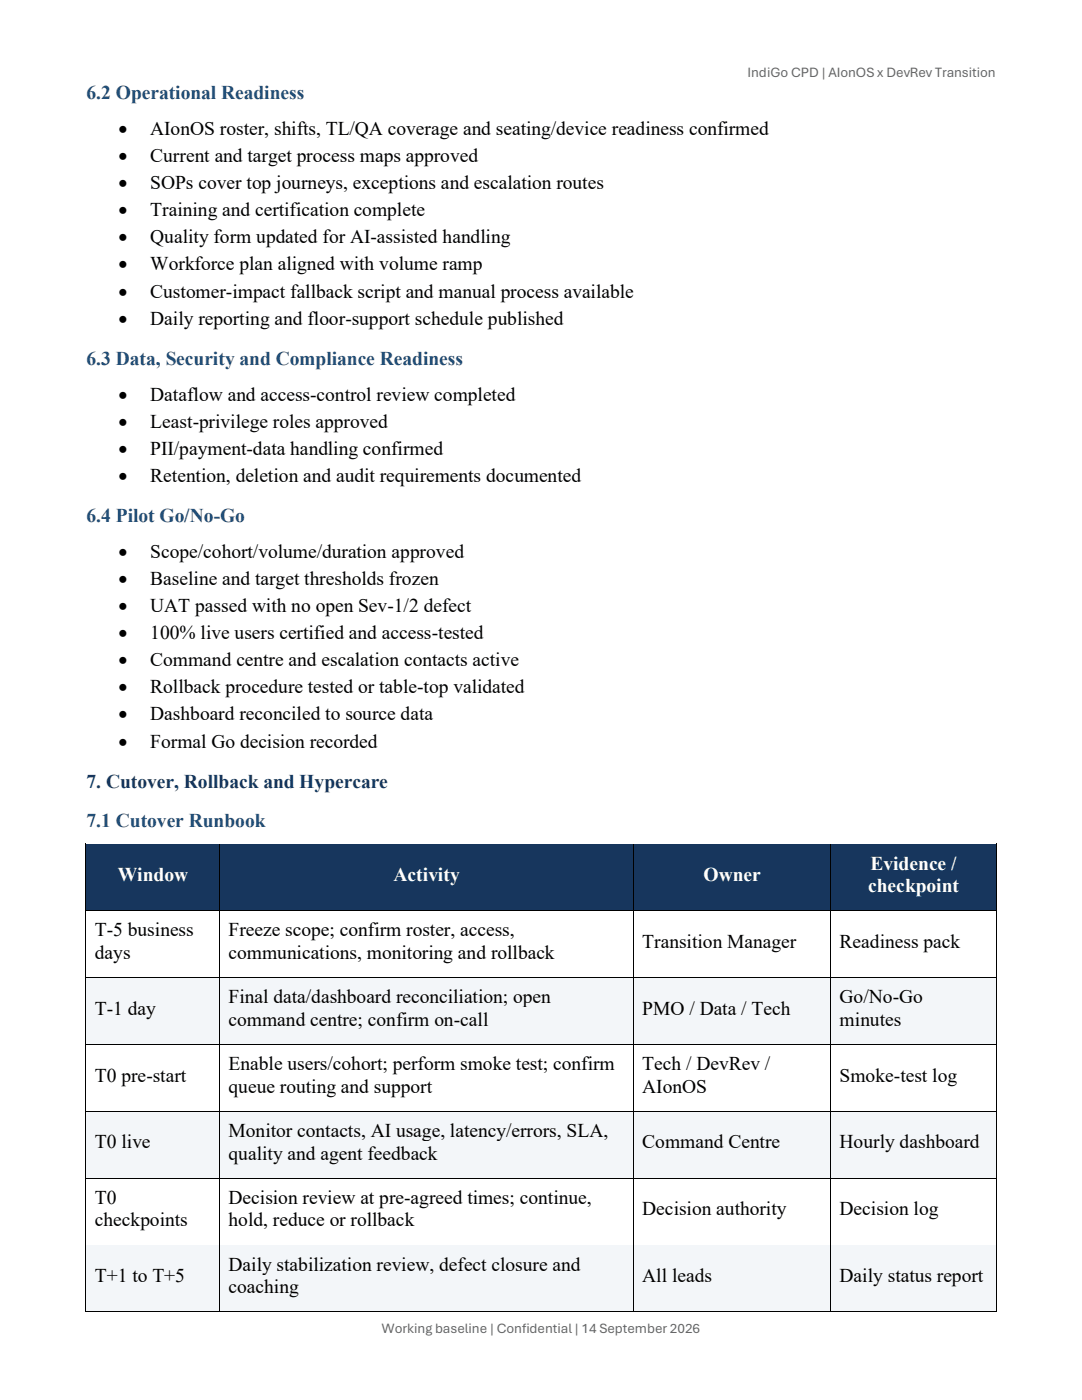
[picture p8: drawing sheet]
<svg xmlns="http://www.w3.org/2000/svg" width="216mm" height="279mm" viewBox="0 0 216 279" stroke-linecap="round" stroke-linejoin="round" font-family="sans-serif">
<defs><g id="words">
<g font-size="3.9" fill="#1f4e78">
<text x="17.3" y="19.8">6.2 Operational Readiness</text>
<text x="17.3" y="72.8">6.3 Data, Security and Compliance Readiness</text>
<text x="17.3" y="104.2">6.4 Pilot Go/No-Go</text>
<text x="17.3" y="165.1">7.1 Cutover Runbook</text>
</g>
<g font-size="3.9">
<text x="23.6" y="26.9">•</text>
<text x="30" y="26.9">AIonOS roster, shifts, TL/QA coverage and seating/device readiness confirmed</text>
<text x="23.6" y="32.3">•</text>
<text x="30" y="32.3">Current and target process maps approved</text>
<text x="23.6" y="37.8">•</text>
<text x="30" y="37.8">SOPs cover top journeys, exceptions and escalation routes</text>
<text x="23.6" y="43.2">•</text>
<text x="30" y="43.2">Training and certification complete</text>
<text x="23.6" y="48.6">•</text>
<text x="23.6" y="54">•</text>
<text x="30" y="48.6">Quality form updated for AI-assisted handling</text>
<text x="30" y="54">Workforce plan aligned with volume ramp</text>
<text x="23.6" y="59.4">•</text>
<text x="30" y="59.4">Customer-impact fallback script and manual process available</text>
<text x="23.6" y="64.8">•</text>
<text x="30" y="64.8">Daily reporting and floor-support schedule published</text>
<text x="23.6" y="79.9">•</text>
<text x="30" y="79.9">Dataflow and access-control review completed</text>
<text x="23.6" y="85.4">•</text>
<text x="30" y="85.4">Least-privilege roles approved</text>
<text x="23.6" y="90.8">•</text>
<text x="30" y="90.8">PII/payment-data handling confirmed</text>
<text x="23.6" y="96.2">•</text>
<text x="30" y="96.2">Retention, deletion and audit requirements documented</text>
<text x="23.6" y="111.3">•</text>
<text x="30" y="111.3">Scope/cohort/volume/duration approved</text>
<text x="23.6" y="116.7">•</text>
<text x="30" y="116.7">Baseline and target thresholds frozen</text>
<text x="23.6" y="122.1">•</text>
<text x="30" y="122.1">UAT passed with no open Sev-1/2 defect</text>
<text x="23.6" y="127.5">•</text>
<text x="30" y="127.5">100% live users certified and access-tested</text>
<text x="23.6" y="133">•</text>
<text x="30" y="133">Command centre and escalation contacts active</text>
<text x="23.6" y="138.4">•</text>
<text x="23.6" y="143.8">•</text>
<text x="30" y="138.4">Rollback procedure tested or table-top validated</text>
<text x="30" y="143.8">Dashboard reconciled to source data</text>
<text x="23.6" y="149.2">•</text>
<text x="30" y="149.2">Formal Go decision recorded</text>
<text x="18.9" y="186.9">T-5 business</text>
<text x="18.9" y="191.4">days</text>
<text x="45.6" y="186.9">Freeze scope; confirm roster, access,</text>
<text x="45.6" y="191.4">communications, monitoring and rollback</text>
<text x="128.2" y="189.2">Transition Manager</text>
<text x="167.5" y="189.2">Readiness pack</text>
<text x="18.9" y="202.5">T-1 day</text>
<text x="45.6" y="200.2">Final data/dashboard reconciliation; open</text>
<text x="128.2" y="202.5">PMO / Data / Tech</text>
<text x="167.5" y="200.2">Go/No-Go</text>
<text x="45.6" y="204.8">command centre; confirm on-call</text>
<text x="167.5" y="204.8">minutes</text>
<text x="18.9" y="215.9">T0 pre-start</text>
<text x="45.6" y="213.6">Enable users/cohort; perform smoke test; confirm</text>
<text x="128.2" y="213.6">Tech / DevRev /</text>
<text x="167.5" y="215.9">Smoke-test log</text>
<text x="45.6" y="218.1">queue routing and support</text>
<text x="128.2" y="218.1">AIonOS</text>
<text x="45.6" y="226.9">Monitor contacts, AI usage, latency/errors, SLA,</text>
<text x="18.9" y="229.2">T0 live</text>
<text x="45.6" y="231.4">quality and agent feedback</text>
<text x="128.2" y="229.2">Command Centre</text>
<text x="167.5" y="229.2">Hourly dashboard</text>
<text x="18.9" y="240.2">T0</text>
<text x="18.9" y="244.8">checkpoints</text>
<text x="45.6" y="240.2">Decision review at pre-agreed times; continue,</text>
<text x="45.6" y="244.8">hold, reduce or rollback</text>
<text x="128.2" y="242.5">Decision authority</text>
<text x="167.5" y="242.5">Decision log</text>
<text x="18.9" y="255.9">T+1 to T+5</text>
<text x="45.6" y="253.6">Daily stabilization review, defect closure and</text>
<text x="128.2" y="255.9">All leads</text>
<text x="167.5" y="255.9">Daily status report</text>
<text x="45.6" y="258.1">coaching</text>
</g>
<text font-size="3.9" fill="#17365d" x="17.3" y="157.2">7. Cutover, Rollback and Hypercare</text>
<g font-size="3.9" fill="#fff">
<text x="173.7" y="173.5">Evidence /</text>
<text x="23.5" y="175.8">Window</text>
<text x="78.5" y="175.8">Activity</text>
<text x="140.4" y="175.8">Owner</text>
<text x="173.2" y="178.1">checkpoint</text>
</g>
<g font-size="2.8" fill="#666">
<text x="149.2" y="15.3">IndiGo CPD | AIonOS x DevRev Transition</text>
<text x="76.2" y="265.9">Working baseline | Confidential | 14 September 2026</text>
</g>
</g></defs>
<g fill="#17365d">
<path d="M17.2 168.6h26.5v13.1h-26.5z" fill-rule="evenodd"/>
<path d="M18.9 172.2h23.1v5.9h-23.1z" fill-rule="evenodd"/>
<path d="M43.9 168.6h82.4v13.1h-82.4z" fill-rule="evenodd"/>
<path d="M45.6 172.2h79v5.9h-79z" fill-rule="evenodd"/>
<path d="M126.5 168.6h39.2v13.1h-39.2z" fill-rule="evenodd"/>
<path d="M128.2 172.2h35.8v5.9h-35.8z" fill-rule="evenodd"/>
<path d="M165.8 168.6h32.9v13.1h-32.9z" fill-rule="evenodd"/>
<path d="M167.5 170h29.5v4.4h-29.5z" fill-rule="evenodd"/>
<path d="M167.5 174.4h29.5v5.9h-29.5z" fill-rule="evenodd"/>
</g>
<g fill="#000">
<path d="M17.1 168.4h.1v1.6h-.1z" fill-rule="evenodd"/>
<path d="M17.1 168.4h.1v.2h-.1z" fill-rule="evenodd"/>
</g>
<path d="M17.2 168.5h26.5" fill="none" stroke="#000" stroke-width=".2"/>
<path d="M17.2 168.6h26.5v1.4h-26.5z" fill-rule="evenodd" fill="#17365d"/>
<g fill="#000">
<path d="M43.7 168.6h.2v1.4h-.2z" fill-rule="evenodd"/>
<path d="M43.7 168.4h.2v.2h-.2z" fill-rule="evenodd"/>
</g>
<path d="M43.9 168.5h82.4" fill="none" stroke="#000" stroke-width=".2"/>
<path d="M43.9 168.6h82.4v1.4h-82.4z" fill-rule="evenodd" fill="#17365d"/>
<g fill="#000">
<path d="M126.3 168.6h.2v1.4h-.2z" fill-rule="evenodd"/>
<path d="M126.3 168.4h.2v.2h-.2z" fill-rule="evenodd"/>
</g>
<path d="M126.5 168.5h39.2" fill="none" stroke="#000" stroke-width=".2"/>
<path d="M126.5 168.6h39.2v1.4h-39.2z" fill-rule="evenodd" fill="#17365d"/>
<g fill="#000">
<path d="M165.7 168.6h.1v1.4h-.1z" fill-rule="evenodd"/>
<path d="M165.7 168.4h.1v.2h-.1z" fill-rule="evenodd"/>
</g>
<path d="M165.8 168.5h32.9" fill="none" stroke="#000" stroke-width=".2"/>
<path d="M165.8 168.6h32.9v1.4h-32.9z" fill-rule="evenodd" fill="#17365d"/>
<g fill="#000">
<path d="M198.7 168.4h.2v1.6h-.2z" fill-rule="evenodd"/>
<path d="M198.7 168.4h.2v.2h-.2z" fill-rule="evenodd"/>
</g>
<path d="M17.1 180.3h26.7v1.4h-26.7z" fill-rule="evenodd" fill="#17365d"/>
<path d="M17.1 170v11.7" fill="none" stroke="#000" stroke-width=".2"/>
<path d="M43.8 180.3h82.6v1.4h-82.6z" fill-rule="evenodd" fill="#17365d"/>
<path d="M43.8 170v11.7" fill="none" stroke="#000" stroke-width=".2"/>
<path d="M126.4 180.3h39.4v1.4h-39.4z" fill-rule="evenodd" fill="#17365d"/>
<path d="M126.4 170v11.7" fill="none" stroke="#000" stroke-width=".2"/>
<path d="M165.8 180.3h33v1.4h-33z" fill-rule="evenodd" fill="#17365d"/>
<path d="M165.8 170v11.7M198.8 170v11.7M17.1 183.3v11.8M17.2 181.8h26.5M43.8 183.3v11.8M43.9 181.8h82.4M126.4 183.3v11.8M126.5 181.8h39.2M165.8 183.3v11.8M165.8 181.8h32.9M198.8 183.3v11.8" fill="none" stroke="#000" stroke-width=".2"/>
<g fill="#000">
<path d="M17.1 181.7h.1v1.6h-.1z" fill-rule="evenodd"/>
<path d="M43.7 181.7h.2v1.6h-.2z" fill-rule="evenodd"/>
<path d="M126.3 181.7h.2v1.6h-.2z" fill-rule="evenodd"/>
<path d="M165.7 181.7h.1v1.6h-.1z" fill-rule="evenodd"/>
<path d="M198.7 181.7h.2v1.6h-.2z" fill-rule="evenodd"/>
</g>
<g fill="#f3f6f9">
<path d="M17.2 195.2h26.5v13.2h-26.5z" fill-rule="evenodd"/>
<path d="M18.9 198.9h23.1v5.9h-23.1z" fill-rule="evenodd"/>
<path d="M43.9 195.2h82.4v13.2h-82.4z" fill-rule="evenodd"/>
<path d="M45.6 196.6h79v4.5h-79z" fill-rule="evenodd"/>
<path d="M45.6 201.1h79v5.9h-79z" fill-rule="evenodd"/>
<path d="M126.5 195.2h39.2v13.2h-39.2z" fill-rule="evenodd"/>
<path d="M128.2 198.9h35.8v5.9h-35.8z" fill-rule="evenodd"/>
<path d="M165.8 195.2h32.9v13.2h-32.9z" fill-rule="evenodd"/>
<path d="M167.5 196.6h29.5v4.5h-29.5z" fill-rule="evenodd"/>
<path d="M167.5 201.1h29.5v5.9h-29.5z" fill-rule="evenodd"/>
</g>
<path d="M17.1 195.1h.1v1.6h-.1z" fill-rule="evenodd" fill="#000"/>
<path d="M17.2 195.1h26.5" fill="none" stroke="#000" stroke-width=".2"/>
<path d="M17.2 195.2h26.5v1.5h-26.5z" fill-rule="evenodd" fill="#f3f6f9"/>
<path d="M43.7 195.1h.2v1.6h-.2z" fill-rule="evenodd" fill="#000"/>
<path d="M43.9 195.1h82.4" fill="none" stroke="#000" stroke-width=".2"/>
<path d="M43.9 195.2h82.4v1.5h-82.4z" fill-rule="evenodd" fill="#f3f6f9"/>
<path d="M126.3 195.1h.2v1.6h-.2z" fill-rule="evenodd" fill="#000"/>
<path d="M126.5 195.1h39.2" fill="none" stroke="#000" stroke-width=".2"/>
<path d="M126.5 195.2h39.2v1.5h-39.2z" fill-rule="evenodd" fill="#f3f6f9"/>
<path d="M165.7 195.1h.1v1.6h-.1z" fill-rule="evenodd" fill="#000"/>
<path d="M165.8 195.1h32.9" fill="none" stroke="#000" stroke-width=".2"/>
<path d="M165.8 195.2h32.9v1.5h-32.9z" fill-rule="evenodd" fill="#f3f6f9"/>
<path d="M198.7 195.1h.2v1.6h-.2z" fill-rule="evenodd" fill="#000"/>
<path d="M17.1 207h26.7v1.4h-26.7z" fill-rule="evenodd" fill="#f3f6f9"/>
<path d="M17.1 196.7v11.7" fill="none" stroke="#000" stroke-width=".2"/>
<path d="M43.8 207h82.6v1.4h-82.6z" fill-rule="evenodd" fill="#f3f6f9"/>
<path d="M43.8 196.7v11.7" fill="none" stroke="#000" stroke-width=".2"/>
<path d="M126.4 207h39.4v1.4h-39.4z" fill-rule="evenodd" fill="#f3f6f9"/>
<path d="M126.4 196.7v11.7" fill="none" stroke="#000" stroke-width=".2"/>
<path d="M165.8 207h33v1.4h-33z" fill-rule="evenodd" fill="#f3f6f9"/>
<path d="M165.8 196.7v11.7M198.8 196.7v11.7M17.1 210v11.7M17.2 208.5h26.5M43.8 210v11.7M43.9 208.5h82.4M126.4 210v11.7M126.5 208.5h39.2M165.8 210v11.7M165.8 208.5h32.9M198.8 210v11.7" fill="none" stroke="#000" stroke-width=".2"/>
<g fill="#000">
<path d="M17.1 208.4h.1v1.6h-.1z" fill-rule="evenodd"/>
<path d="M43.7 208.4h.2v1.6h-.2z" fill-rule="evenodd"/>
<path d="M126.3 208.4h.2v1.6h-.2z" fill-rule="evenodd"/>
<path d="M165.7 208.4h.1v1.6h-.1z" fill-rule="evenodd"/>
<path d="M198.7 208.4h.2v1.6h-.2z" fill-rule="evenodd"/>
</g>
<g fill="#f3f6f9">
<path d="M17.2 221.9h26.5v13.1h-26.5z" fill-rule="evenodd"/>
<path d="M18.9 225.5h23.1v5.9h-23.1z" fill-rule="evenodd"/>
<path d="M43.9 221.9h82.4v13.1h-82.4z" fill-rule="evenodd"/>
<path d="M45.6 223.3h79v4.5h-79z" fill-rule="evenodd"/>
<path d="M45.6 227.8h79v5.8h-79z" fill-rule="evenodd"/>
<path d="M126.5 221.9h39.2v13.1h-39.2z" fill-rule="evenodd"/>
<path d="M128.2 225.5h35.8v5.9h-35.8z" fill-rule="evenodd"/>
<path d="M165.8 221.9h32.9v13.1h-32.9z" fill-rule="evenodd"/>
<path d="M167.5 225.5h29.5v5.9h-29.5z" fill-rule="evenodd"/>
</g>
<path d="M17.1 221.7h.1v1.6h-.1z" fill-rule="evenodd" fill="#000"/>
<path d="M17.2 221.8h26.5" fill="none" stroke="#000" stroke-width=".2"/>
<path d="M17.2 221.9h26.5v1.4h-26.5z" fill-rule="evenodd" fill="#f3f6f9"/>
<path d="M43.7 221.7h.2v1.6h-.2z" fill-rule="evenodd" fill="#000"/>
<path d="M43.9 221.8h82.4" fill="none" stroke="#000" stroke-width=".2"/>
<path d="M43.9 221.9h82.4v1.4h-82.4z" fill-rule="evenodd" fill="#f3f6f9"/>
<path d="M126.3 221.7h.2v1.6h-.2z" fill-rule="evenodd" fill="#000"/>
<path d="M126.5 221.8h39.2" fill="none" stroke="#000" stroke-width=".2"/>
<path d="M126.5 221.9h39.2v1.4h-39.2z" fill-rule="evenodd" fill="#f3f6f9"/>
<path d="M165.7 221.7h.1v1.6h-.1z" fill-rule="evenodd" fill="#000"/>
<path d="M165.8 221.8h32.9" fill="none" stroke="#000" stroke-width=".2"/>
<path d="M165.8 221.9h32.9v1.4h-32.9z" fill-rule="evenodd" fill="#f3f6f9"/>
<path d="M198.7 221.7h.2v1.6h-.2z" fill-rule="evenodd" fill="#000"/>
<path d="M17.1 233.6h26.7v1.4h-26.7z" fill-rule="evenodd" fill="#f3f6f9"/>
<path d="M17.1 223.3v11.8" fill="none" stroke="#000" stroke-width=".2"/>
<path d="M43.8 233.6h82.6v1.4h-82.6z" fill-rule="evenodd" fill="#f3f6f9"/>
<path d="M43.8 223.3v11.8" fill="none" stroke="#000" stroke-width=".2"/>
<path d="M126.4 233.6h39.4v1.4h-39.4z" fill-rule="evenodd" fill="#f3f6f9"/>
<path d="M126.4 223.3v11.8" fill="none" stroke="#000" stroke-width=".2"/>
<path d="M165.8 233.6h33v1.4h-33z" fill-rule="evenodd" fill="#f3f6f9"/>
<path d="M17.1 236.7v11.7M17.2 235.2h26.5M43.8 236.7v11.7M43.9 235.2h82.4M126.4 236.7v11.7M126.5 235.2h39.2M165.8 223.3v11.8M165.8 236.7v11.7M165.8 235.2h32.9M198.8 223.3v11.8M198.8 236.7v11.7" fill="none" stroke="#000" stroke-width=".2"/>
<g fill="#000">
<path d="M17.1 235.1h.1v1.6h-.1z" fill-rule="evenodd"/>
<path d="M43.7 235.1h.2v1.6h-.2z" fill-rule="evenodd"/>
<path d="M126.3 235.1h.2v1.6h-.2z" fill-rule="evenodd"/>
<path d="M165.7 235.1h.1v1.6h-.1z" fill-rule="evenodd"/>
<path d="M198.7 235.1h.2v1.6h-.2z" fill-rule="evenodd"/>
</g>
<g fill="#f3f6f9">
<path d="M17.2 248.6h26.5v13.1h-26.5z" fill-rule="evenodd"/>
<path d="M18.9 252.2h23.1v5.9h-23.1z" fill-rule="evenodd"/>
<path d="M43.9 248.6h82.4v13.1h-82.4z" fill-rule="evenodd"/>
<path d="M45.6 250h79v4.5h-79z" fill-rule="evenodd"/>
<path d="M45.6 254.5h79v5.8h-79z" fill-rule="evenodd"/>
<path d="M126.5 248.6h39.2v13.1h-39.2z" fill-rule="evenodd"/>
<path d="M128.2 252.2h35.8v5.9h-35.8z" fill-rule="evenodd"/>
<path d="M165.8 248.6h32.9v13.1h-32.9z" fill-rule="evenodd"/>
<path d="M167.5 252.2h29.5v5.9h-29.5z" fill-rule="evenodd"/>
</g>
<path d="M17.1 248.4h.1v1.6h-.1z" fill-rule="evenodd" fill="#000"/>
<path d="M17.2 248.5h26.5" fill="none" stroke="#000" stroke-width=".2"/>
<path d="M17.2 248.6h26.5v1.4h-26.5z" fill-rule="evenodd" fill="#f3f6f9"/>
<path d="M43.7 248.4h.2v1.6h-.2z" fill-rule="evenodd" fill="#000"/>
<path d="M43.9 248.5h82.4" fill="none" stroke="#000" stroke-width=".2"/>
<path d="M43.9 248.6h82.4v1.4h-82.4z" fill-rule="evenodd" fill="#f3f6f9"/>
<path d="M126.3 248.4h.2v1.6h-.2z" fill-rule="evenodd" fill="#000"/>
<path d="M126.5 248.5h39.2" fill="none" stroke="#000" stroke-width=".2"/>
<path d="M126.5 248.6h39.2v1.4h-39.2z" fill-rule="evenodd" fill="#f3f6f9"/>
<path d="M165.7 248.4h.1v1.6h-.1z" fill-rule="evenodd" fill="#000"/>
<path d="M165.8 248.5h32.9" fill="none" stroke="#000" stroke-width=".2"/>
<path d="M165.8 248.6h32.9v1.4h-32.9z" fill-rule="evenodd" fill="#f3f6f9"/>
<path d="M198.7 248.4h.2v1.6h-.2z" fill-rule="evenodd" fill="#000"/>
<path d="M17.1 260.3h26.7v1.4h-26.7z" fill-rule="evenodd" fill="#f3f6f9"/>
<path d="M17.1 250v11.7M17.2 261.8h26.5" fill="none" stroke="#000" stroke-width=".2"/>
<g fill="#000">
<path d="M17.1 261.7h.1v.2h-.1z" fill-rule="evenodd"/>
<path d="M17.1 261.7h.1v.2h-.1z" fill-rule="evenodd"/>
</g>
<path d="M43.8 260.3h82.6v1.4h-82.6z" fill-rule="evenodd" fill="#f3f6f9"/>
<path d="M43.8 250v11.7M43.9 261.8h82.4" fill="none" stroke="#000" stroke-width=".2"/>
<path d="M43.7 261.7h.2v.2h-.2z" fill-rule="evenodd" fill="#000"/>
<path d="M126.4 260.3h39.4v1.4h-39.4z" fill-rule="evenodd" fill="#f3f6f9"/>
<path d="M126.4 250v11.7M126.5 261.8h39.2" fill="none" stroke="#000" stroke-width=".2"/>
<path d="M126.3 261.7h.2v.2h-.2z" fill-rule="evenodd" fill="#000"/>
<path d="M165.8 260.3h33v1.4h-33z" fill-rule="evenodd" fill="#f3f6f9"/>
<path d="M165.8 250v11.7M198.8 250v11.7M165.8 261.8h32.9" fill="none" stroke="#000" stroke-width=".2"/>
<g fill="#000">
<path d="M165.7 261.7h.1v.2h-.1z" fill-rule="evenodd"/>
<path d="M198.7 261.7h.2v.2h-.2z" fill-rule="evenodd"/>
<path d="M198.7 261.7h.2v.2h-.2z" fill-rule="evenodd"/>
</g>
<use href="#words"/>
</svg>
